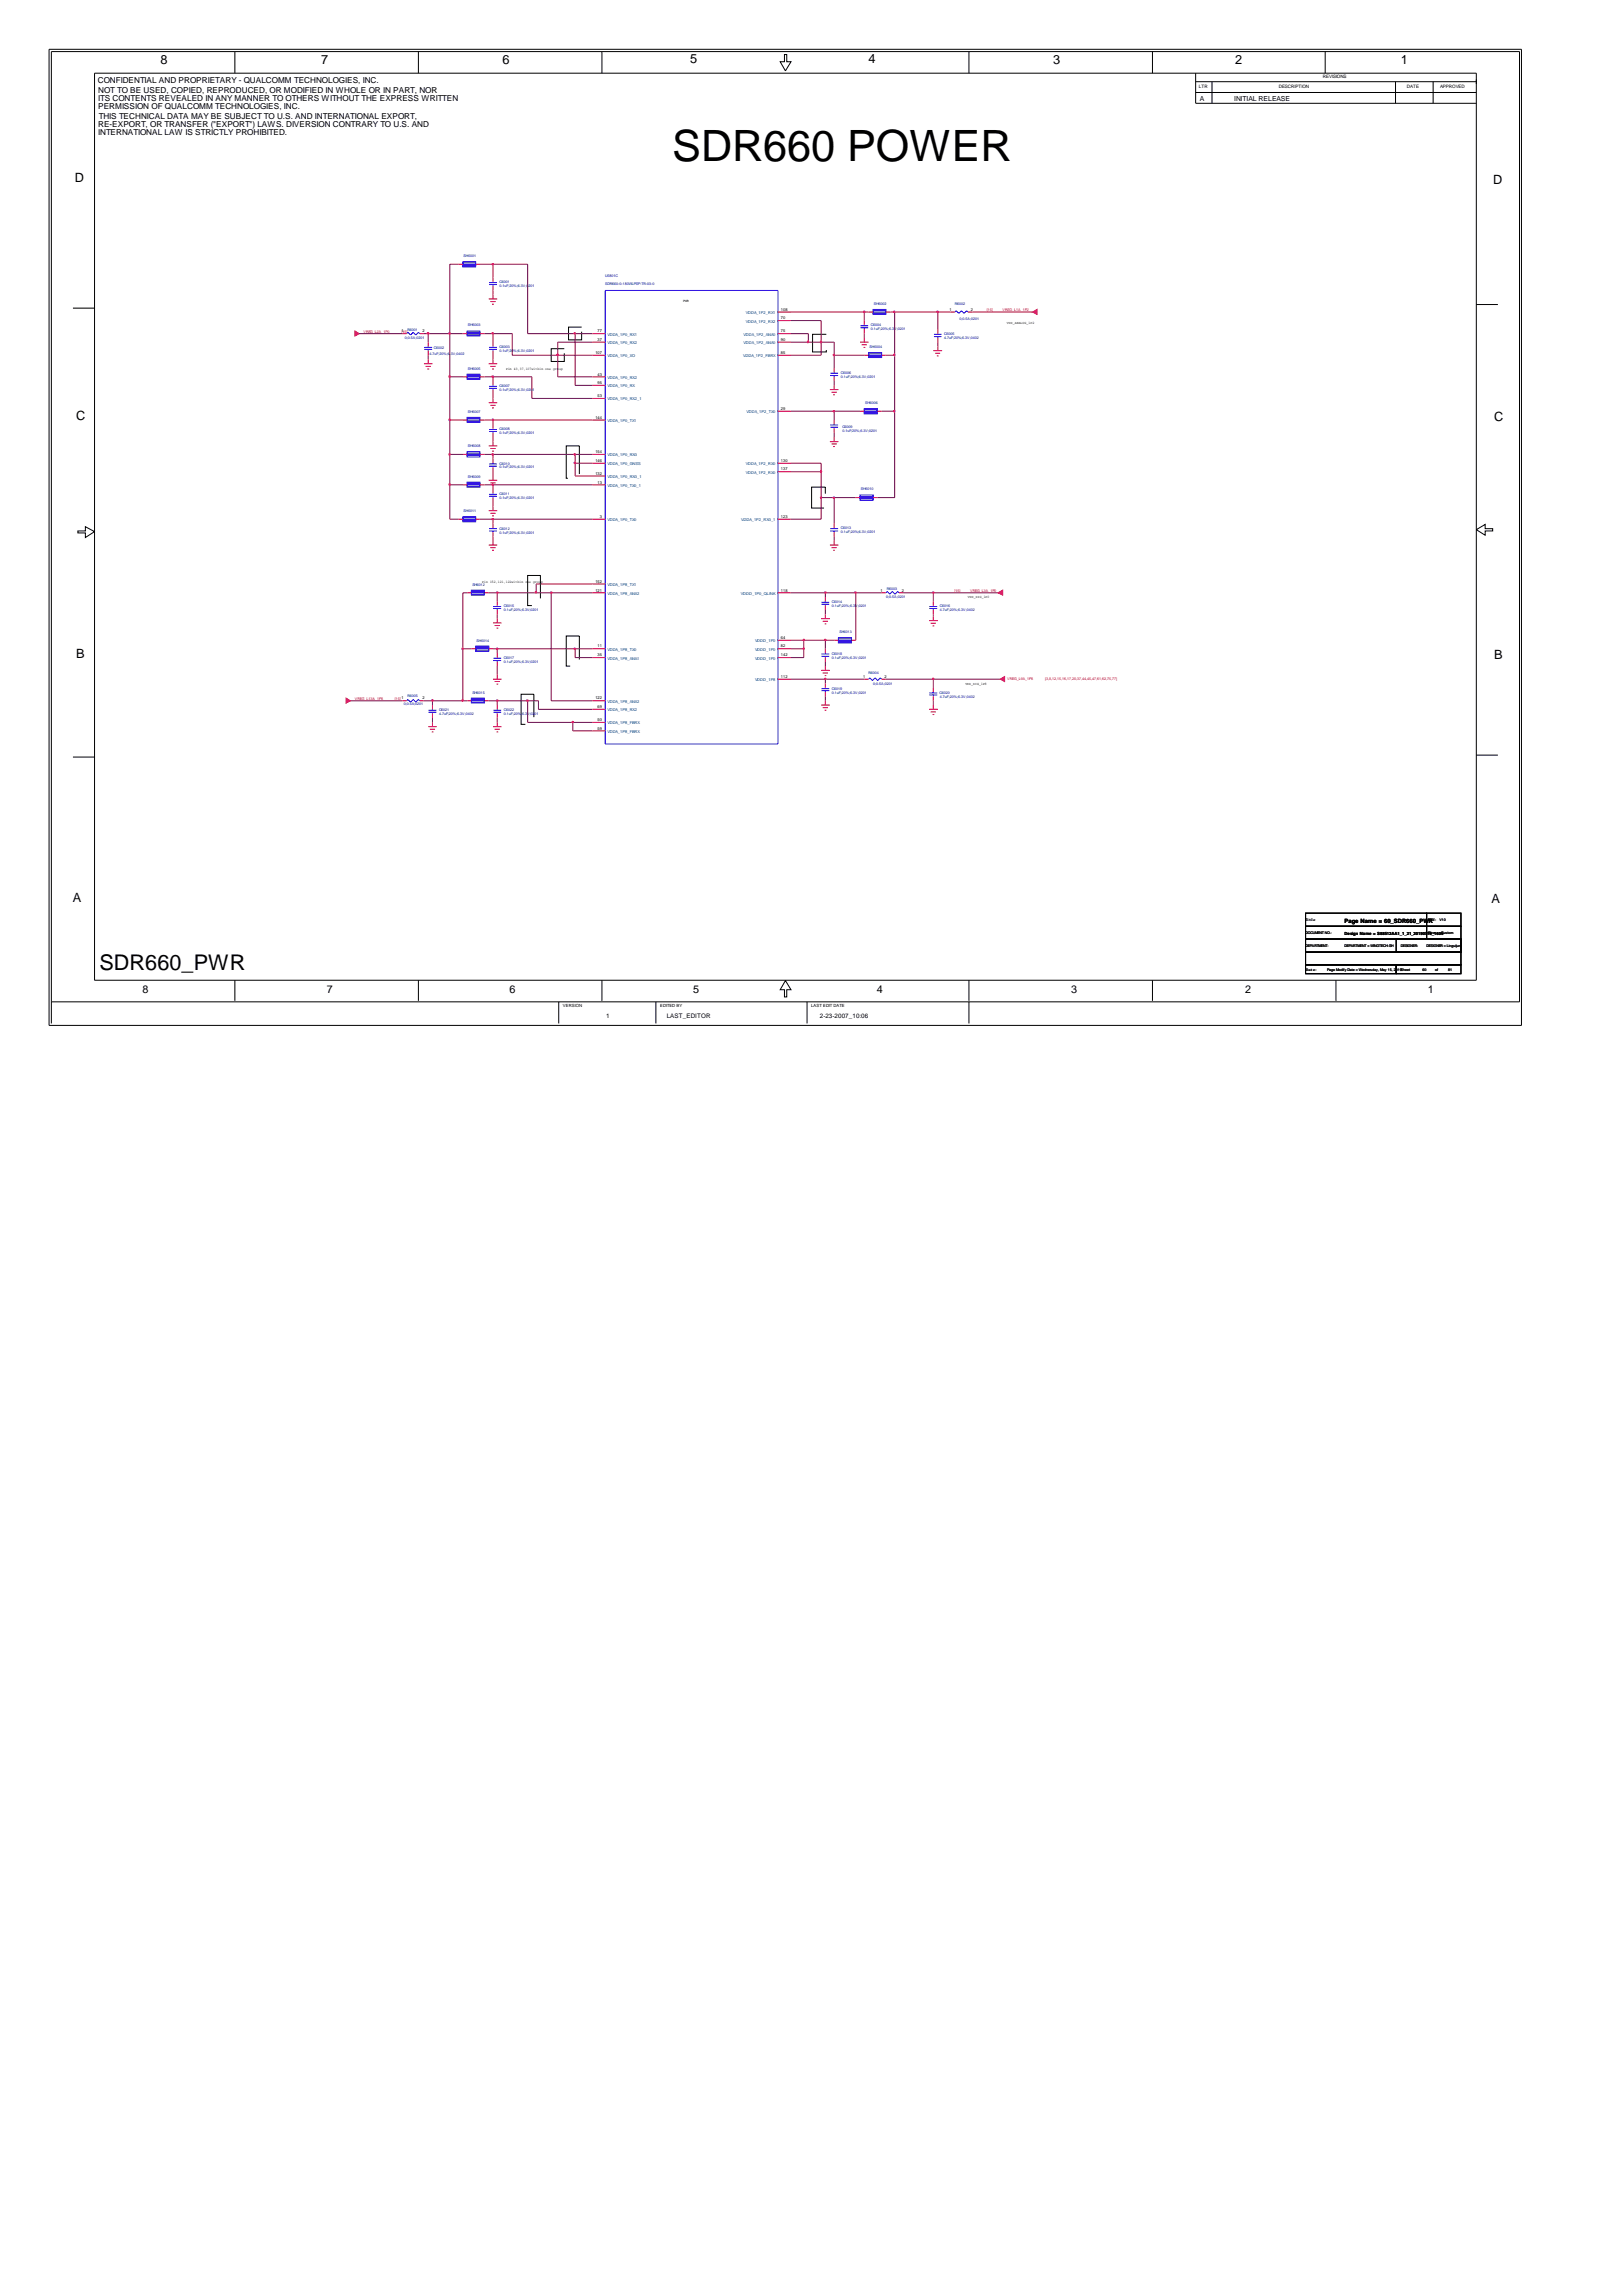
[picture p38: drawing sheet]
<svg xmlns="http://www.w3.org/2000/svg" width="210mm" height="297mm" viewBox="0 0 210 297" stroke-linecap="round" stroke-linejoin="round" font-family="sans-serif">
<defs><g id="words">
<text font-size="5.6" x="87" y="20.8">SDR660 POWER</text>
<text font-size="2.8" x="12.9" y="125.5">SDR660_PWR</text>
<g font-size="1.7">
<text x="20.8" y="8.3">8</text>
<text x="41.6" y="8.2">7</text>
<text x="65" y="8.3">6</text>
<text x="89.3" y="8.2">5</text>
<text x="112.4" y="8.2">4</text>
<text x="136.3" y="8.2">3</text>
<text x="159.9" y="8.3">2</text>
<text x="181.3" y="8.2">1</text>
<text x="9.7" y="23.6">D</text>
<text x="193.3" y="23.8">D</text>
<text x="9.9" y="54.3">C</text>
<text x="193.4" y="54.5">C</text>
<text x="9.9" y="85.1">B</text>
<text x="193.4" y="85.2">B</text>
<text x="9.4" y="116.7">A</text>
<text x="193" y="116.8">A</text>
</g>
<g font-size="1.4">
<text x="18.5" y="128.5">8</text>
<text x="42.3" y="128.5">7</text>
<text x="66" y="128.5">6</text>
<text x="89.7" y="128.5">5</text>
<text x="113.5" y="128.5">4</text>
<text x="138.6" y="128.5">3</text>
<text x="161.1" y="128.5">2</text>
<text x="184.8" y="128.5">1</text>
</g>
<g font-size="1.1">
<text x="12.7" y="10.7">CONFIDENTIAL AND PROPRIETARY - QUALCOMM TECHNOLOGIES, INC.</text>
<text x="12.7" y="13.1">ITS CONTENTS REVEALED IN ANY MANNER TO OTHERS WITHOUT THE EXPRESS WRITTEN</text>
<text x="12.7" y="12.1">NOT TO BE USED, COPIED, REPRODUCED, OR MODIFIED IN WHOLE OR IN PART, NOR</text>
<text x="12.7" y="14">PERMISSION OF QUALCOMM TECHNOLOGIES, INC.</text>
<text x="12.7" y="16.4">RE-EXPORT, OR TRANSFER (&quot;EXPORT&quot;) LAWS. DIVERSION CONTRARY TO U.S. AND</text>
<text x="12.7" y="17.4">INTERNATIONAL LAW IS STRICTLY PROHIBITED.</text>
<text x="12.8" y="15.4">THIS TECHNICAL DATA MAY BE SUBJECT TO U.S. AND INTERNATIONAL EXPORT,</text>
</g>
<g font-size=".9">
<text x="155.3" y="13.1">A</text>
<text x="159.7" y="13.1">INITIAL RELEASE</text>
</g>
<g font-size=".8">
<text x="174" y="119.4">Page Name = 60_SDR660_PWR</text>
<text x="78.4" y="131.6">1</text>
<text x="86.3" y="131.6">LAST_EDITOR</text>
<text x="106.1" y="131.6">2-23-2007_10:06</text>
</g>
<g font-size=".6">
<text x="155.2" y="11.4">LTR</text>
<text x="165.5" y="11.4">DESCRIPTION</text>
<text x="171.2" y="10.1">REVISIONS</text>
<text x="182.1" y="11.4">DATE</text>
<text x="186.4" y="11.4">APPROVED</text>
<text x="174" y="120.9">Design Name = S88512AA1_1_21_20190515_1605</text>
<text x="72.9" y="130.2">VERSION</text>
<text x="85.4" y="130.2">EDITED BY</text>
<text x="105" y="130.2">LAST EDIT DATE</text>
</g>
<g font-size=".5" fill="#000080">
<text x="60" y="33.3">SH6001</text>
<text x="78.3" y="35.8">U5801C</text>
<text x="64.6" y="36.6">C6001</text>
<text x="64.6" y="37.1">0.1uF;20%;6.3V;0201</text>
<text x="78.3" y="36.9">SDR660-0-180WLPSP-TR-03-0</text>
<text x="113.1" y="39.4">SH6002</text>
<text x="123.6" y="39.4">R6002</text>
<text x="124.2" y="41.4">0;0.5A;0201</text>
<text x="52.4" y="43.9">0;0.5A;0201</text>
<text x="52.7" y="42.8">R6001</text>
<text x="55.6" y="45.9">4.7uF;20%;6.3V;0402</text>
<text x="56.1" y="45.1">C6002</text>
<text x="60.5" y="47.8">SH6005</text>
<text x="60.5" y="42.2">SH6003</text>
<text x="64.6" y="45">C6003</text>
<text x="64.6" y="45.5">0.1uF;20%;6.3V;0201</text>
<text x="112.5" y="45">SH6004</text>
<text x="112.7" y="42.2">C6004</text>
<text x="112.7" y="42.7">0.1uF;20%;6.3V;0201</text>
<text x="122.2" y="43.3">C6005</text>
<text x="122.2" y="43.8">4.7uF;20%;6.3V;0402</text>
<text x="60.5" y="53.4">SH6007</text>
<text x="64.6" y="50">C6007</text>
<text x="64.6" y="50.5">0.1uF;20%;6.3V;0201</text>
<text x="108.8" y="48.4">C6006</text>
<text x="108.8" y="48.9">0.1uF;20%;6.3V;0201</text>
<text x="112" y="52.3">SH6006</text>
<text x="60.5" y="57.9">SH6008</text>
<text x="64.6" y="55.6">C6008</text>
<text x="64.6" y="56.1">0.1uF;20%;6.3V;0201</text>
<text x="109" y="55.4">C6009</text>
<text x="109" y="55.9">0.1uF;20%;6.3V;0201</text>
<text x="60.5" y="61.8">SH6009</text>
<text x="64.6" y="60.1">C6010</text>
<text x="64.6" y="60.6">0.1uF;20%;6.3V;0201</text>
<text x="64.6" y="64.1">C6011</text>
<text x="64.6" y="64.6">0.1uF;20%;6.3V;0201</text>
<text x="111.4" y="63.4">SH6010</text>
<text x="60" y="66.2">SH6011</text>
<text x="64.6" y="68.5">C6012</text>
<text x="64.6" y="69">0.1uF;20%;6.3V;0201</text>
<text x="108.8" y="68.5">C6013</text>
<text x="108.8" y="69">0.1uF;20%;6.3V;0201</text>
<text x="61.1" y="75.8">SH6012</text>
<text x="107.7" y="78">C6014</text>
<text x="114.7" y="77.4">0;0.5A;0201</text>
<text x="114.8" y="76.4">R6003</text>
<text x="61.7" y="83">SH6014</text>
<text x="65.2" y="78.6">C6015</text>
<text x="65.2" y="79">0.1uF;20%;6.3V;0201</text>
<text x="107.7" y="78.5">0.1uF;20%;6.3V;0201</text>
<text x="108.6" y="81.9">SH6013</text>
<text x="121.6" y="78.6">C6016</text>
<text x="121.6" y="79">4.7uF;20%;6.3V;0402</text>
<text x="61.1" y="89.7">SH6015</text>
<text x="65.2" y="85.2">C6017</text>
<text x="65.2" y="85.8">0.1uF;20%;6.3V;0201</text>
<text x="107.7" y="89.2">C6019</text>
<text x="107.7" y="89.7">0.1uF;20%;6.3V;0201</text>
<text x="107.7" y="84.7">C6018</text>
<text x="107.7" y="85.2">0.1uF;20%;6.3V;0201</text>
<text x="112.4" y="87.2">R6004</text>
<text x="113" y="88.6">0;0.5A;0201</text>
<text x="121.6" y="89.7">C6020</text>
<text x="52.2" y="91.2">0;0.5A;0201</text>
<text x="52.7" y="90.1">R6005</text>
<text x="56.8" y="91.9">C6021</text>
<text x="56.8" y="92.4">4.7uF;20%;6.3V;0402</text>
<text x="65.2" y="91.9">C6022</text>
<text x="65.2" y="92.4">0.1uF;20%;6.3V;0201</text>
<text x="121.6" y="90.3">4.7uF;20%;6.3V;0402</text>
</g>
<g font-size=".5" fill="#004080">
<text x="96.5" y="41.7">VDDA_1P2_RX2</text>
<text x="96.5" y="40.6">VDDA_1P2_RX1</text>
<text x="78.6" y="43.4">VDDA_1P0_RX1</text>
<text x="78.6" y="44.5">VDDA_1P0_RX2</text>
<text x="78.6" y="46.2">VDDA_1P0_XO</text>
<text x="96.2" y="46.2">VDDA_1P2_FBRX</text>
<text x="96.2" y="43.4">VDDA_1P2_ANA0</text>
<text x="96.2" y="44.5">VDDA_1P2_ANA0</text>
<text x="78.6" y="49">VDDA_1P0_RX2</text>
<text x="78.6" y="50.1">VDDA_1P0_RX</text>
<text x="78.6" y="51.8">VDDA_1P0_RX2_1</text>
<text x="96.6" y="53.5">VDDA_1P2_TX0</text>
<text x="78.6" y="54.6">VDDA_1P0_TX1</text>
<text x="78.6" y="59">VDDA_1P0_RX0</text>
<text x="78.6" y="60.2">VDDA_1P0_GNSS</text>
<text x="78.6" y="63">VDDA_1P0_TX0_1</text>
<text x="78.6" y="61.8">VDDA_1P0_RX0_1</text>
<text x="96.5" y="60.2">VDDA_1P2_RX0</text>
<text x="96.5" y="61.3">VDDA_1P2_RX0</text>
<text x="78.6" y="67.4">VDDA_1P0_TX0</text>
<text x="95.9" y="67.4">VDDA_1P2_RX0_1</text>
<text x="78.6" y="75.8">VDDA_1P8_TX1</text>
<text x="78.6" y="76.9">VDDA_1P8_ANA2</text>
<text x="95.9" y="76.9">VDDD_1P0_QLINK</text>
<text x="97.7" y="83.1">VDDD_1P0</text>
<text x="78.6" y="84.2">VDDA_1P8_TX0</text>
<text x="78.6" y="85.3">VDDA_1P8_ANA1</text>
<text x="97.7" y="84.2">VDDD_1P0</text>
<text x="97.7" y="85.3">VDDD_1P0</text>
<text x="97.7" y="88.1">VDDD_1P8</text>
<text x="78.6" y="90.9">VDDA_1P8_ANA2</text>
<text x="78.6" y="92">VDDA_1P8_RX2</text>
<text x="78.6" y="93.7">VDDA_1P8_FBRX</text>
<text x="78.6" y="94.8">VDDA_1P8_FBRX</text>
</g>
<g font-size=".5">
<text x="101" y="41.3">70</text>
<text x="101" y="40.2">108</text>
<text x="122.9" y="40.2">1</text>
<text x="125.6" y="40.2">2</text>
<text x="130.3" y="41.9">VDD_ANALOG_1P2</text>
<text x="51.9" y="43">1</text>
<text x="54.7" y="43">2</text>
<text x="65.5" y="47.8">Pin 43,37,107within one group</text>
<text x="77" y="45.8">107</text>
<text x="77.3" y="43">77</text>
<text x="77.3" y="44.1">37</text>
<text x="101" y="43">75</text>
<text x="101" y="44.1">90</text>
<text x="101" y="45.8">85</text>
<text x="77.3" y="48.6">43</text>
<text x="77.3" y="49.7">95</text>
<text x="77.3" y="51.4">53</text>
<text x="101" y="53">29</text>
<text x="77" y="54.2">144</text>
<text x="77" y="58.6">154</text>
<text x="77" y="59.8">146</text>
<text x="101" y="59.8">130</text>
<text x="77" y="61.4">132</text>
<text x="77.3" y="62.6">13</text>
<text x="101" y="60.9">137</text>
<text x="77.6" y="67">3</text>
<text x="101" y="67">123</text>
<text x="62.4" y="75.5">Pin 152,121,122within one group</text>
<text x="77" y="75.4">152</text>
<text x="77" y="76.5">121</text>
<text x="101" y="76.5">118</text>
<text x="114" y="76.5">1</text>
<text x="116.7" y="76.5">2</text>
<text x="125.3" y="77.4">VDD_DIG_1P0</text>
<text x="77.3" y="83.8">11</text>
<text x="101" y="82.7">64</text>
<text x="101" y="83.8">82</text>
<text x="77.3" y="84.9">35</text>
<text x="101" y="84.9">142</text>
<text x="101" y="87.7">112</text>
<text x="111.7" y="87.7">1</text>
<text x="114.5" y="87.7">2</text>
<text x="124.9" y="88.6">VDD_DIG_1P8</text>
<text x="54.7" y="90.5">2</text>
<text x="77" y="90.5">122</text>
<text x="77.3" y="91.6">69</text>
<text x="77.3" y="93.3">50</text>
<text x="77.3" y="94.4">59</text>
<text x="169" y="119.1">Title</text>
<text x="184.8" y="119.1">REV: V10</text>
<text x="169" y="120.8">DOCUMENT NO.:</text>
<text x="169" y="122.5">DEPARTMENT:</text>
<text x="169" y="125.6">Date:</text>
<text x="171.7" y="125.6">Page Modify Date = Wednesday, May 15, 2019Sheet</text>
<text x="174" y="122.5">DEPARTMENT = WINGTECH-SH</text>
<text x="181.3" y="122.5">DESIGNER:</text>
<text x="184.1" y="125.6">60</text>
<text x="184.6" y="122.5">DESIGNER = Linguijun</text>
<text x="184.8" y="120.8">Size</text>
<text x="185.7" y="125.6">of</text>
<text x="186.5" y="120.8">Custom</text>
<text x="187.4" y="125.6">81</text>
</g>
<g font-size=".5" fill="#f00">
<text x="127.7" y="40.2">[15]</text>
<text x="129.8" y="40.2">VREG_L1A_1P2</text>
<text x="47" y="43">VREG_L2A_1P0</text>
<text x="51.9" y="43">[15]</text>
<text x="123.5" y="76.6">[15]</text>
<text x="125.6" y="76.6">VREG_L3A_1P0</text>
<text x="130.3" y="87.9">VREG_L9A_1P8</text>
<text x="135.3" y="87.9">[3,8,12,15,16,17,20,37,44,45,47,61,62,75,77]</text>
<text x="45.9" y="90.5">VREG_L13A_1P8</text>
<text x="51.1" y="90.5">[15]1</text>
</g>
<text font-size=".4" x="88.4" y="39">PWR</text>
</g></defs>
<g fill="none" stroke="#000" stroke-width=".13">
<path d="M6.3 6.4h190.6v126.3h-190.6zM12.2 9.5h178.9v117.3h-178.9zM30.4 6.7v2.8M54.1 6.7v2.8M77.9 6.7v2.8M101.5 7.1h.3v.9h.6l-.8 1.2-.6-1.2h.5zM125.4 6.7v2.8M149.1 6.7v2.8M154.7 9.5v3.9h36.4M154.7 12h36.4M154.7 10.6h36.4M156.8 10.6v2.8"/>
<path d="M171.5 6.7v2.8M180.6 10.6v2.8M185.5 10.6v2.8M9.4 39.9h2.8M191.1 39.4h2.7M10.1 68.7h.9v-.6l1.2 .7-1.2 .7v-.6h-.9zM191.1 68.5l1.1-.7v.6h1v.3h-1v.5zM9.4 97.9h2.8M191.1 97.7h2.7M169 118.1h15.6v1.7h-15.6zM169 119.8h15.6v1.7h-15.6zM184.6 118.1h4.5v1.7h-4.5z"/>
<path d="M184.6 119.8h4.5v1.7h-4.5zM6.6 129.6h190v-122.9h-190v125.7M30.4 126.8v2.7M54.1 126.8v2.7M72.3 129.6v2.8M77.9 126.8v2.7M84.9 129.6v2.8M101.6 126.9l.8 1.1h-.6v1h-.3v-1h-.5zM104.4 129.6v2.8M125.4 126.8v2.7M125.4 129.6v2.8M149.1 126.8v2.7"/>
<path d="M169 124.8h11.7v1.2h-11.7zM169 123.2h20.1v1.6h-20.1zM169 121.5h20.1v1.7h-20.1zM172.9 126.8v2.7M180.7 124.8h8.4v1.2h-8.4zM180.7 121.5h8.4v1.7h-8.4z"/>
</g>
<path d="M71.3 45.1h1.7v1.7h-1.7zM73.3 57.7h1.7v4.2h-1.7zM73.6 42.3h1.7v1.7h-1.7zM105.2 43.3h1.7v2.2h-1.7zM68.3 74.5h1.6v3.8h-1.6zM105 63h1.8v2.7h-1.8zM67.4 89.8h1.7v3.9h-1.7zM73.3 82.3h1.7v3.9h-1.7z" fill="none" stroke="#000" stroke-width=".13" stroke-dasharray="6.1 2" stroke-linecap="butt"/>
<g fill="none" stroke="#f00" stroke-width=".13">
<path d="M59.3 34.2h.6M61.6 34.2h.5M63.2 38.7h1.1M63.5 39h.6M63.7 39.4h.2M63.8 35.9v.5M63.8 37v.6M63.8 38.1v.6M52.1 43.2h.5M54.3 43.2h.6M54.9 47.1h1.1M55.1 47.4h.7"/>
<path d="M55.3 47.7h.2M55.4 44.3v.5M55.4 45.4v.6M55.4 46.5v.6M59.9 43.2h.6M59.9 48.8h.6M59.9 54.3h.6M59.9 58.8h.6M62.1 43.2h.6M62.1 48.8h.6M62.1 54.3h.6M62.1 58.8h.6"/>
<path d="M63.2 47.1h1.1M63.2 52.1h1.1M63.2 57.7h1.1M63.5 47.4h.6M63.5 52.4h.6M63.5 58h.6M63.7 47.7h.2M63.7 52.8h.2M63.7 58.4h.2M63.8 44.3v.5M63.8 45.4v.6M63.8 46.5v.6"/>
<path d="M63.8 49.3v.6M63.8 50.4v.6M63.8 51.5v.6M63.8 54.9v.5M63.8 56v.5M63.8 57.1v.6M63.8 59.3v.6M76.7 44.3h1.6M76.7 43.2h1.6M76.7 48.8h1.6M76.7 49.9h1.6M76.7 51.5h1.6"/>
<path d="M76.7 54.3h1.6M76.7 58.8h1.6M76.7 59.9h1.6M76.7 46h1.6M100.7 44.3h1.7M100.7 43.2h1.7M100.7 59.9h1.7M100.7 41.5h1.7M100.7 46h1.7M100.7 53.2h1.7M100.7 40.4h1.7M107.4 50.4h1.1"/>
<path d="M107.4 57.1h1.1M107.6 50.7h.7M107.6 57.4h.7M107.8 51.1h.2M107.8 57.8h.2M107.9 47.6v.6M107.9 48.8v.5M107.9 49.9v.5M107.9 54.3v.6M107.9 55.4v.6M107.9 56.5v.6M111.3 44.3h1.1"/>
<path d="M111.3 53.2h.5M111.5 44.6h.7M111.8 44.9h.2M111.8 41.5v.5M111.8 42.6v.6M111.8 43.7v.6M111.8 46h.6M112.4 40.4h.6M113.5 53.2h.6M114.1 46h.5M114.6 40.4h.6M120.8 45.4h1.1"/>
<path d="M121 45.7h.7M121.2 46h.3M121.4 42.6v.6M121.4 43.7v.6M121.4 44.8v.6M123 40.4h.6M125.3 40.4h.5M59.3 67.2h.6M59.9 62.7h.6M60.5 76.7h.5M61.6 67.2h.5M62.1 62.7h.6"/>
<path d="M62.7 76.7h.5M63.2 62.1h1.1M63.2 66.1h1.1M63.2 70.5h1.1M63.5 62.5h.6M63.5 66.4h.6M63.5 70.9h.6M63.7 62.8h.2M63.7 66.7h.2M63.7 71.2h.2M63.8 60.5v.5M63.8 61.6v.5"/>
<path d="M63.8 63.3v.5M63.8 64.4v.5M63.8 65.5v.6M63.8 67.7v.6M63.8 68.9v.5M63.8 70v.5M64.3 77.8v.5M64.3 78.9v.6M76.7 62.7h1.6M76.7 67.2h1.6M76.7 61.6h1.6M76.7 75.6h1.6"/>
<path d="M76.7 76.7h1.6M100.7 67.2h1.7M100.7 76.7h1.7M100.7 61h1.7M106.8 77.2v.6M106.8 78.3v.6M106.8 79.5v.5M107.4 70.5h1.1M107.6 70.9h.7M107.8 71.2h.2M107.9 67.7v.6M107.9 68.9v.5"/>
<path d="M107.9 70v.5M110.7 64.4h.6M113 64.4h.5M114.1 76.7h.5M116.3 76.7h.6M120.8 77.8v.5M120.8 78.9v.6M120.8 79.7v.6M52.1 90.7h.5M54.3 90.7h.6M55.4 94h1.1M55.6 94.3h.7"/>
<path d="M55.9 94.7h.2M56 91.2v.6M56 92.3v.6M56 93.5v.5M60.5 90.7h.5M61 83.9h.6M62.7 90.7h.5M63.2 83.9h.6M63.8 80.6h1.1M63.8 87.9h1.1M63.8 94h1.1M64 80.9h.7"/>
<path d="M64 88.2h.7M64 94.3h.7M64.3 81.3h.2M64.3 88.5h.2M64.3 94.7h.2M64.3 80v.6M64.3 84.5v.6M64.3 85.6v.6M64.3 87.3v.6M64.3 91.2v.6M64.3 92.3v.6M64.3 93.5v.5"/>
<path d="M76.7 91.8h1.6M76.7 83.9h1.6M76.7 85.1h1.6M76.7 90.7h1.6M76.7 93.5h1.6M76.7 94.6h1.6M100.7 87.9h1.7M100.7 83.9h1.7M100.7 85.1h1.7M100.7 82.8h1.7M106.3 80h1.1M106.3 86.7h1.1"/>
<path d="M106.3 91.2h1.1M106.5 80.4h.6M106.5 87.1h.6M106.5 91.6h.6M106.7 80.7h.2M106.7 87.4h.2M106.7 91.9h.2M106.8 83.9v.6M106.8 85.1v.5M106.8 86.2v.5M106.8 88.4v.6M106.8 89.5v.6"/>
<path d="M106.8 90.7v.5M107.9 82.8h.6M110.2 82.8h.5M111.8 87.9h.6M114.1 87.9h.5M120.2 80.3h1.2M120.2 91.8h1.2M120.4 80.6h.7M120.4 92.1h.7M120.7 81h.2M120.7 92.4h.2M120.8 89v.5"/>
<path d="M120.8 90.1v.6M120.8 91.2v.6"/>
</g>
<g fill="#f00" stroke="#f00" stroke-width=".13">
<path d="M133.6 40.4l.6-.4v.7z" fill-rule="evenodd"/>
<path d="M45.9 42.8l.6 .4-.6 .3z" fill-rule="evenodd"/>
<path d="M129.2 76.7l.6-.3v.6z" fill-rule="evenodd"/>
<path d="M129.5 87.9l.5-.4v.7z" fill-rule="evenodd"/>
<path d="M44.8 90.3l.5 .4-.5 .3z" fill-rule="evenodd"/>
</g>
<g fill="none" stroke="#00f" stroke-width=".13">
<path d="M59.9 34h1.7v.4h-1.7zM59.9 33.9h1.7v.6h-1.7zM59.9 34.2h1.7M63.3 36.8h1M63.3 36.6h1M63.8 36.4v.2M63.8 36.8v.2M78.3 37.6h22.4v58.7h-22.4zM52.6 43.2l.2-.2 .3 .3 .4-.3 .3 .3 .3-.3 .2 .2M54.9 45.2h1M54.9 44.9h1M55.4 44.8v.1"/>
<path d="M55.4 45.2v.2M60.5 54.2h1.6v.3h-1.6zM60.5 54h1.6v.6h-1.6zM60.5 48.6h1.6v.3h-1.6zM60.5 48.4h1.6v.7h-1.6zM60.5 43h1.6v.3h-1.6zM60.5 42.8h1.6v.7h-1.6zM60.5 58.6h1.6v.4h-1.6zM60.5 58.4h1.6v.7h-1.6zM60.5 54.3h1.6M60.5 48.8h1.6M60.5 43.2h1.6"/>
<path d="M60.5 58.8h1.6M63.3 45.2h1M63.3 44.9h1M63.3 55.8h1M63.3 55.6h1M63.3 50.2h1M63.3 50h1M63.8 44.8v.1M63.8 45.2v.2M63.8 49.9v.1M63.8 50.2v.2M63.8 55.4v.2"/>
<path d="M63.8 55.8v.2M63.8 59.9v.1M107.4 55.3h1.1M107.4 55h1.1M107.4 48.6h1.1M107.4 48.3h1.1M107.9 48.2v.1M107.9 48.6v.2M107.9 54.9v.1M107.9 55.3v.1M111.3 42.4h1.1M111.3 42.1h1.1"/>
<path d="M111.8 53h1.7v.4h-1.7zM111.8 52.9h1.7v.6h-1.7zM111.8 42v.1M111.8 42.4v.2M111.8 53.2h1.7M112.4 45.8h1.7v.3h-1.7zM112.4 45.6h1.7v.7h-1.7zM112.4 46h1.7M113 40.2h1.6v.3h-1.6zM113 40h1.6v.7h-1.6zM113 40.4h1.6M120.9 43.5h.9"/>
<path d="M120.9 43.3h.9M121.4 43.2v.1M121.4 43.5v.2M123.6 40.4l.1-.2 .4 .3 .3-.3 .4 .3 .3-.3 .2 .2M59.9 67h1.7v.3h-1.7zM59.9 66.8h1.7v.7h-1.7zM59.9 67.2h1.7M60.5 62.6h1.6v.3h-1.6zM60.5 62.4h1.6v.6h-1.6zM60.5 62.7h1.6M61 76.5h1.7v.4h-1.7zM61 76.4h1.7v.6h-1.7z"/>
<path d="M61 76.7h1.7M63.3 68.7h1M63.3 68.4h1M63.3 60.3h1M63.3 60h1M63.3 64.2h1M63.3 64h1M63.8 60.3v.2M63.8 63.8v.2M63.8 64.2v.2M63.8 68.3v.1M63.8 68.7v.2"/>
<path d="M63.8 78.7h1.1M63.8 78.5h1.1M64.3 78.3v.2M64.3 78.7v.2M106.3 78.2h1M106.3 77.9h1M106.8 77.8v.1M106.8 78.2v.1M107.4 68.7h1.1M107.4 68.4h1.1M107.9 68.3v.1M107.9 68.7v.2"/>
<path d="M111.3 64.2h1.7v.3h-1.7zM111.3 64h1.7v.7h-1.7zM111.3 64.4h1.7M114.6 76.7l.2-.2 .3 .4 .4-.4 .3 .4 .4-.4 .1 .2M120.3 78.7h1M120.3 78.5h1M120.8 78.3v.2M120.8 78.7v.2M52.6 90.7l.2-.2 .3 .3 .4-.3 .3 .3 .3-.3 .2 .2M55.5 92.1h1M55.5 91.9h1M56 91.8v.1"/>
<path d="M56 92.1v.2M61 90.5h1.7v.3h-1.7zM61 90.3h1.7v.7h-1.7zM61 90.7h1.7M61.6 83.8h1.6v.3h-1.6zM61.6 83.6h1.6v.7h-1.6zM61.6 83.9h1.6M63.8 92.1h1.1M63.8 91.9h1.1M63.8 85.5h1.1M63.8 85.2h1.1M64.3 85.1v.1"/>
<path d="M64.3 85.5v.1M64.3 91.8v.1M64.3 92.1v.2M106.3 89.4h1M106.3 89.1h1M106.3 84.9h1M106.3 84.6h1M106.8 84.5v.1M106.8 84.9v.2M106.8 89v.1M106.8 89.4v.1M108.5 82.7h1.7v.3h-1.7z"/>
<path d="M108.5 82.5h1.7v.7h-1.7zM108.5 82.8h1.7M112.4 87.9l.2-.2 .3 .3 .3-.3 .4 .3 .3-.3 .2 .2M120.3 89.9h1M120.3 89.6h1M120.8 89.5v.1M120.8 89.9v.2"/>
</g>
<g fill="none" stroke="#800040" stroke-width=".13">
<path d="M59.3 34.2h-1.1v33h1.1M62.1 34.2h6.2v9h8.4M63.8 34.2v1.7M63.8 37.6v.5M46.5 43.2h5.6M54.9 43.2h5M55.4 43.2v1.1M55.4 46v.5M58.2 48.8h1.7M58.2 54.3h1.7M58.2 58.8h1.7M62.7 43.2h3.6v2.8h10.4"/>
<path d="M62.7 48.8h6.1v2.7h7.9M62.7 54.3h14M62.7 58.8h14M63.8 43.2v1.1M63.8 46v.5M63.8 48.8v.5M63.8 51v.5M63.8 54.3v.6M63.8 56.5v.6M63.8 58.8v.5M74.4 43.2v6.7h2.3M74.4 58.8v2.8h2.3"/>
<path d="M74.4 59.9h2.3M76.7 44.3h-4.5v4.5h4.5M102.4 40.4h10M102.4 41.5h3.9v4.5h-3.9M102.4 59.9h3.9v7.3h-3.9M102.4 43.2h2.2v1.1M102.4 44.3h5.5v3.3M102.4 53.2h8.9M107.9 49.3v.6M107.9 53.2v1.1M107.9 56v.5M107.9 46h3.9"/>
<path d="M111.8 40.4v1.1M111.8 43.2v.5M114.1 53.2h1.7M114.6 46h1.2M115.2 40.4h7.8M115.8 40.4v24h-2.3M121.4 40.4v2.2M121.4 44.3v.5M125.8 40.4h7.8M58.2 62.7h1.7M60.5 76.7h-.6v14M62.1 67.2h14.6"/>
<path d="M62.7 62.7h14M63.2 76.7h13.5M63.8 61v.6M63.8 62.7v.6M63.8 64.9v.6M63.8 67.2v.5M63.8 69.4v.6M64.3 76.7v1.1M64.3 79.5v.5M71.3 76.7v14h5.4M76.7 75.6h-7.3v1.1M102.4 61h3.9"/>
<path d="M102.4 76.7h11.7M106.3 64.4h4.4M106.8 76.7v.5M106.8 78.9v.6M107.9 64.4v3.3M107.9 69.4v.6M110.7 76.7v6.1M116.9 76.7h12.3M120.8 76.7v1.1M120.8 79.5v.2M45.3 90.7h6.8M54.9 90.7h5.6"/>
<path d="M56 90.7v.5M56 92.9v.6M59.9 83.9h1.1M63.2 90.7h6.5v1.1h7M63.8 83.9h12.9M64.3 83.9v.6M64.3 86.2v1.1M64.3 90.7v.5M64.3 92.9v.6M68.3 90.7v2.8h8.4M74.1 93.5v1.1h2.6M74.4 83.9v1.2h2.3"/>
<path d="M102.4 82.8h5.5M102.4 83.9h1.6M102.4 87.9h9.4M104 82.8v2.3h-1.6M106.8 82.8v1.1M106.8 85.6v.6M106.8 87.9v.5M106.8 90.1v.6M114.6 87.9h14.9M120.8 87.9v1.1M120.8 90.7v.5"/>
</g>
<g fill="#f0f" stroke="#f0f" stroke-width=".13">
<path d="M58.1 43l.2 .1-.1 .1z" fill-rule="evenodd"/>
<path d="M63.7 34.1l.2 .1-.1 .1z" fill-rule="evenodd"/>
<path d="M111.8 40.3h.1v.1h-.1z" fill-rule="evenodd"/>
<path d="M115.7 40.3h.1v.1h-.1z" fill-rule="evenodd"/>
<path d="M121.3 40.3h.1v.1h-.1z" fill-rule="evenodd"/>
<path d="M106.2 44.2h.1v.2z" fill-rule="evenodd"/>
<path d="M55.3 43l.2 .1-.1 .1z" fill-rule="evenodd"/>
<path d="M63.7 43l.2 .1-.1 .1z" fill-rule="evenodd"/>
<path d="M74.3 43h.1v.2h-.1z" fill-rule="evenodd"/>
<path d="M104.5 44.2h.1v.2z" fill-rule="evenodd"/>
<path d="M72.1 45.8l.2 .1-.2 .1z" fill-rule="evenodd"/>
<path d="M107.8 45.8h.2v.2h-.2z" fill-rule="evenodd"/>
<path d="M115.7 45.8h.1v.2h-.1z" fill-rule="evenodd"/>
<path d="M58.1 54.2l.2 .1-.1 .1z" fill-rule="evenodd"/>
<path d="M58.1 48.6l.2 .1-.1 .1z" fill-rule="evenodd"/>
<path d="M63.7 48.6l.2 .1-.1 .1z" fill-rule="evenodd"/>
<path d="M107.8 53.1h.2v.2h-.2z" fill-rule="evenodd"/>
<path d="M115.7 53.1h.1v.2h-.1z" fill-rule="evenodd"/>
<path d="M63.7 54.2l.2 .1-.1 .1z" fill-rule="evenodd"/>
<path d="M58.1 62.6l.2 .1-.1 .1z" fill-rule="evenodd"/>
<path d="M58.1 58.7l.2 .1-.1 .1z" fill-rule="evenodd"/>
<path d="M74.3 58.7h.1v.1h-.1z" fill-rule="evenodd"/>
<path d="M63.7 58.7l.2 .1-.1 .1z" fill-rule="evenodd"/>
<path d="M74.3 59.8h.1v.1h-.1z" fill-rule="evenodd"/>
<path d="M106.2 64.3h.1v.1h-.1z" fill-rule="evenodd"/>
<path d="M106.2 60.9l.1 .1v.1z" fill-rule="evenodd"/>
<path d="M63.7 62.6l.2 .1-.1 .1z" fill-rule="evenodd"/>
<path d="M107.8 64.3h.2v.1h-.2z" fill-rule="evenodd"/>
<path d="M63.7 67.1l.2 .1-.1 .1z" fill-rule="evenodd"/>
<path d="M69.3 76.6l.2 .1h-.2z" fill-rule="evenodd"/>
<path d="M64.3 76.6h.1v.1h-.1z" fill-rule="evenodd"/>
<path d="M71.3 76.6h.1v.1h-.1z" fill-rule="evenodd"/>
<path d="M106.7 76.6h.2v.1h-.2z" fill-rule="evenodd"/>
<path d="M110.6 76.6h.2v.1h-.2z" fill-rule="evenodd"/>
<path d="M120.7 76.6h.1v.1h-.1z" fill-rule="evenodd"/>
<path d="M103.9 82.7h.2v.1h-.2z" fill-rule="evenodd"/>
<path d="M106.7 82.7h.2v.1h-.2z" fill-rule="evenodd"/>
<path d="M59.8 90.5h.1v.2h-.1z" fill-rule="evenodd"/>
<path d="M59.8 83.9h.1v.1h-.1z" fill-rule="evenodd"/>
<path d="M74.3 83.9h.1v.1h-.1z" fill-rule="evenodd"/>
<path d="M64.3 83.9h.1v.1h-.1z" fill-rule="evenodd"/>
<path d="M103.9 83.9h.2v.1h-.2z" fill-rule="evenodd"/>
<path d="M106.7 87.8h.2v.1h-.2z" fill-rule="evenodd"/>
<path d="M120.7 87.8h.1v.1h-.1z" fill-rule="evenodd"/>
<path d="M55.9 90.5h.1v.2h-.1z" fill-rule="evenodd"/>
<path d="M68.2 90.5h.1v.2h-.1z" fill-rule="evenodd"/>
<path d="M64.3 90.5h.1v.2h-.1z" fill-rule="evenodd"/>
<path d="M74.1 93.3h.1v.2h-.1z" fill-rule="evenodd"/>
<path d="M58.1 43l.2 .1-.1 .1z" fill-rule="evenodd"/>
<path d="M63.7 34.1l.2 .1-.1 .1z" fill-rule="evenodd"/>
<path d="M111.8 40.3h.1v.1h-.1z" fill-rule="evenodd"/>
<path d="M115.7 40.3h.1v.1h-.1z" fill-rule="evenodd"/>
<path d="M121.3 40.3h.1v.1h-.1z" fill-rule="evenodd"/>
<path d="M106.2 44.2h.1v.2z" fill-rule="evenodd"/>
<path d="M55.3 43l.2 .1-.1 .1z" fill-rule="evenodd"/>
<path d="M63.7 43l.2 .1-.1 .1z" fill-rule="evenodd"/>
<path d="M74.3 43h.1v.2h-.1z" fill-rule="evenodd"/>
<path d="M104.5 44.2h.1v.2z" fill-rule="evenodd"/>
<path d="M72.1 45.8l.2 .1-.2 .1z" fill-rule="evenodd"/>
<path d="M107.8 45.8h.2v.2h-.2z" fill-rule="evenodd"/>
<path d="M115.7 45.8h.1v.2h-.1z" fill-rule="evenodd"/>
<path d="M58.1 54.2l.2 .1-.1 .1z" fill-rule="evenodd"/>
<path d="M58.1 48.6l.2 .1-.1 .1z" fill-rule="evenodd"/>
<path d="M63.7 48.6l.2 .1-.1 .1z" fill-rule="evenodd"/>
<path d="M107.8 53.1h.2v.2h-.2z" fill-rule="evenodd"/>
<path d="M115.7 53.1h.1v.2h-.1z" fill-rule="evenodd"/>
<path d="M63.7 54.2l.2 .1-.1 .1z" fill-rule="evenodd"/>
<path d="M58.1 62.6l.2 .1-.1 .1z" fill-rule="evenodd"/>
<path d="M58.1 58.7l.2 .1-.1 .1z" fill-rule="evenodd"/>
<path d="M74.3 58.7h.1v.1h-.1z" fill-rule="evenodd"/>
<path d="M63.7 58.7l.2 .1-.1 .1z" fill-rule="evenodd"/>
<path d="M74.3 59.8h.1v.1h-.1z" fill-rule="evenodd"/>
<path d="M106.2 64.3h.1v.1h-.1z" fill-rule="evenodd"/>
<path d="M106.2 60.9l.1 .1v.1z" fill-rule="evenodd"/>
<path d="M63.7 62.6l.2 .1-.1 .1z" fill-rule="evenodd"/>
<path d="M107.8 64.3h.2v.1h-.2z" fill-rule="evenodd"/>
<path d="M63.7 67.1l.2 .1-.1 .1z" fill-rule="evenodd"/>
<path d="M69.3 76.6l.2 .1h-.2z" fill-rule="evenodd"/>
<path d="M64.3 76.6h.1v.1h-.1z" fill-rule="evenodd"/>
<path d="M71.3 76.6h.1v.1h-.1z" fill-rule="evenodd"/>
<path d="M106.7 76.6h.2v.1h-.2z" fill-rule="evenodd"/>
<path d="M110.6 76.6h.2v.1h-.2z" fill-rule="evenodd"/>
<path d="M120.7 76.6h.1v.1h-.1z" fill-rule="evenodd"/>
<path d="M103.9 82.7h.2v.1h-.2z" fill-rule="evenodd"/>
<path d="M106.7 82.7h.2v.1h-.2z" fill-rule="evenodd"/>
<path d="M59.8 90.5h.1v.2h-.1z" fill-rule="evenodd"/>
<path d="M59.8 83.9h.1v.1h-.1z" fill-rule="evenodd"/>
<path d="M74.3 83.9h.1v.1h-.1z" fill-rule="evenodd"/>
<path d="M64.3 83.9h.1v.1h-.1z" fill-rule="evenodd"/>
<path d="M103.9 83.9h.2v.1h-.2z" fill-rule="evenodd"/>
<path d="M106.7 87.8h.2v.1h-.2z" fill-rule="evenodd"/>
<path d="M120.7 87.8h.1v.1h-.1z" fill-rule="evenodd"/>
<path d="M55.9 90.5h.1v.2h-.1z" fill-rule="evenodd"/>
<path d="M68.2 90.5h.1v.2h-.1z" fill-rule="evenodd"/>
<path d="M64.3 90.5h.1v.2h-.1z" fill-rule="evenodd"/>
<path d="M74.1 93.3h.1v.2h-.1z" fill-rule="evenodd"/>
</g>
<use href="#words"/>
</svg>
